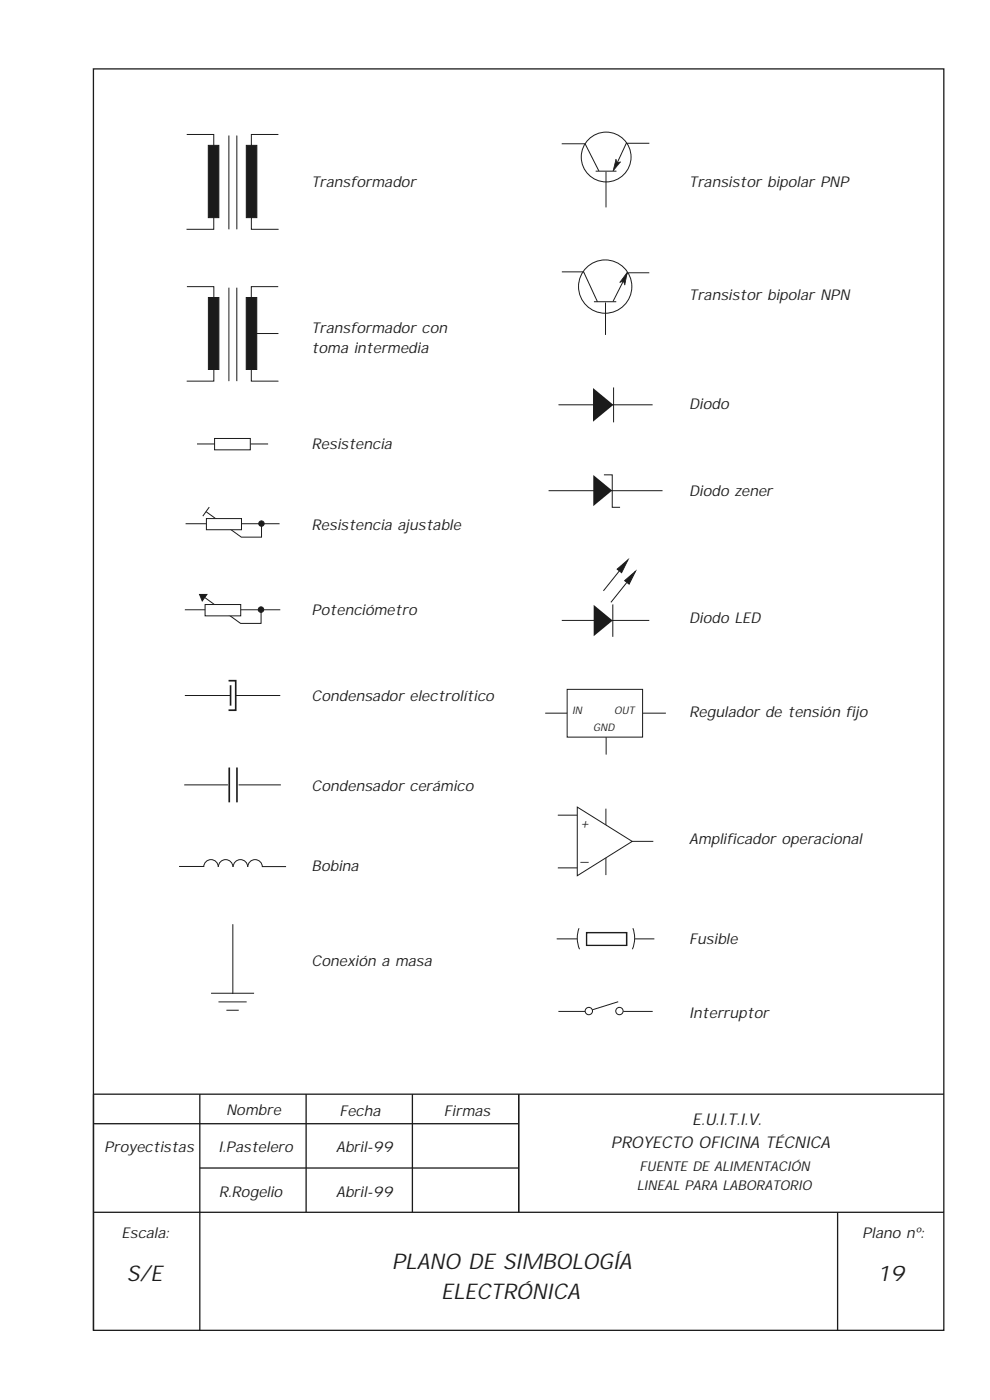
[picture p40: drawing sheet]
<svg xmlns="http://www.w3.org/2000/svg" width="210mm" height="296mm" viewBox="0 0 210 296" stroke-linecap="round" stroke-linejoin="round" font-family="sans-serif">
<defs><g id="words">
<g font-size="4.6" fill="#1f1a17">
<text x="82.9" y="268.5">PLANO DE SIMBOLOGÍA</text>
<text x="26.9" y="271.2">S/E</text>
<text x="93.4" y="274.9">ELECTRÓNICA</text>
<text x="185.8" y="271.2">19</text>
</g>
<g font-size="3.4" fill="#1f1a17">
<text x="146.5" y="238.1">E.U.I.T.I.V.</text>
<text x="129.3" y="242.9">PROYECTO OFICINA TÉCNICA</text>
</g>
<g font-size="3.1" fill="#1f1a17">
<text x="66" y="39.6">Transformador</text>
<text x="145.9" y="39.6">Transistor bipolar PNP</text>
<text x="145.9" y="63.5">Transistor bipolar NPN</text>
<text x="66" y="70.4">Transformador con</text>
<text x="66" y="74.8">toma intermedia</text>
<text x="145.9" y="86.6">Diodo</text>
<text x="66" y="95.1">Resistencia</text>
<text x="145.9" y="105">Diodo zener</text>
<text x="66" y="112.2">Resistencia ajustable</text>
<text x="66" y="130.2">Potenciómetro</text>
<text x="145.9" y="131.8">Diodo LED</text>
<text x="66" y="148.4">Condensador electrolítico</text>
<text x="145.9" y="151.7">Regulador de tensión fijo</text>
<text x="66" y="167.4">Condensador cerámico</text>
<text x="145.9" y="178.6">Amplificador operacional</text>
<text x="66" y="184.3">Bobina</text>
<text x="145.9" y="199.7">Fusible</text>
<text x="66" y="204.6">Conexión a masa</text>
<text x="145.9" y="215.4">Interruptor</text>
<text x="47.8" y="236.1">Nombre</text>
<text x="71.9" y="236.2">Fecha</text>
<text x="94" y="236.2">Firmas</text>
<text x="22.1" y="243.8">Proyectistas</text>
<text x="46.2" y="243.9">I.Pastelero</text>
<text x="71.2" y="243.8">Abril-99</text>
<text x="46.3" y="253.3">R.Rogelio</text>
<text x="71.2" y="253.4">Abril-99</text>
<text x="25.7" y="262">Escala:</text>
<text x="182.5" y="262">Plano nº:</text>
</g>
<g font-size="3" fill="#1f1a17">
<text x="122.8" y="175.4">+</text>
<text x="122.9" y="182.2">_</text>
</g>
<g font-size="2.9" fill="#1f1a17">
<text x="134.8" y="251.8">LINEAL PARA LABORATORIO</text>
<text x="135.4" y="247.8">FUENTE DE ALIMENTACIÓN</text>
</g>
<g font-size="2.2" fill="#1f1a17">
<text x="121.1" y="151.2">IN</text>
<text x="125.6" y="154.7">GND</text>
<text x="130" y="151.2">OUT</text>
</g>
</g></defs>
<path d="M19.8 14.6h180v267h-180zM19.8 231.6h180zM19.8 237.9h90zM19.8 231.6v50M42.3 231.6v50M64.8 231.6v25M87.3 231.6v25M109.8 231.6v25M19.8 256.6h180zM42.3 247.2h67.5zM177.3 256.6v25" fill="none" stroke="#1f1a17" stroke-width=".28"/>
<path d="M48.4 144.1h1.5v6.2h-1.5M48.8 145v4.4" fill="none" stroke="#1f1a17" stroke-width=".35"/>
<path d="M39.3 110.9h19.9M43.6 108.3l7.5 5.4h4.3v-3.4M44.3 107.3l-1.4 1.9M39.1 147.2h9.6M49.8 147.2h9.5" fill="none" stroke="#1f1a17" stroke-width=".21"/>
<circle cx="55.3" cy="110.8" r=".57" fill="#1f1a17" stroke="#1f1a17" stroke-width=".21"/>
<path d="M43.7 109.8h7.4v2.3h-7.4z" fill-rule="evenodd" fill="#fff" stroke="#1f1a17" stroke-width=".21"/>
<path d="M128.2 64v6.9" fill="none" stroke="#1f1a17" stroke-width=".21"/>
<g fill="#1f1a17">
<path d="M132.8 57.7l-.5 2.6-.3-.8-.8 .2z" fill-rule="evenodd"/>
<path d="M132.7 57.6l.1 .1-.6 2.7z" fill-rule="evenodd"/>
<path d="M131.9 59.5h.1l.3 .8h-.1z" fill-rule="evenodd"/>
<path d="M131.2 59.7l.1 .1-.1-.1 .7-.2 .1 .1-.8 .2-.1-.1 .1 .1z" fill-rule="evenodd"/>
<path d="M132.7 57.6l.1 .1-1.5 2.1-.2-.1 1.6-2.1 .1 .1z" fill-rule="evenodd"/>
</g>
<g fill="none" stroke="#1f1a17" stroke-width=".21">
<path d="M118.9 57.5h4.6l3 6.4M132.9 57.7l-3.2 6.1M133 57.7h4.4M125.7 63.9h4.7M39.1 129.1h20.2M43.3 126.5l7.6 5.5h4.4v-3.5"/>
<circle cx="128.1" cy="60.7" r="5.6"/>
</g>
<g fill="#1f1a17" stroke="#1f1a17" stroke-width=".21">
<path d="M42.2 125.8h1.6l-1 1.4z" fill-rule="evenodd"/>
<circle cx="55.2" cy="129" r=".58"/>
</g>
<path d="M43.4 128h7.6v2.4h-7.6z" fill-rule="evenodd" fill="#fff" stroke="#1f1a17" stroke-width=".21"/>
<path d="M118.2 85.7h19.9" fill="none" stroke="#1f1a17" stroke-width=".21"/>
<path d="M125.5 82.1l4.3 3.6-4.3 3.6z" fill="#1f1a17"/>
<path d="M129.9 82v7.4" fill="none" stroke="#1f1a17" stroke-width=".21"/>
<path d="M125.6 100.5l4 3.3-4 3.3z" fill="#1f1a17"/>
<path d="M116.1 103.9h24.1M127.8 100.5h1.8v6.9h1.6M118.1 172.5h4.1M128.2 171.2v14M133.7 178.1h4.6M118.1 183.7h4.1" fill="none" stroke="#1f1a17" stroke-width=".21"/>
<path d="M122.2 170.8l11.6 7.3-11.6 7.3z" fill-rule="evenodd" fill="#fff" stroke="#1f1a17" stroke-width=".21"/>
<path d="M129.7 127.9v6.9" fill="none" stroke="#1f1a17" stroke-width=".21"/>
<path d="M125.7 128l4 3.4-4 3.3z" fill="#1f1a17"/>
<path d="M118.9 131.3h18.5M131.1 120.8l-3.4 4.3M132.7 123.3l-3.4 4.2M39 166.1h9.2M50.5 166.1h9" fill="none" stroke="#1f1a17" stroke-width=".21"/>
<g fill="#1f1a17" stroke="#1f1a17" stroke-width=".21">
<path d="M130.6 120.5l2.3-2-1.3 2.7z" fill-rule="evenodd"/>
<path d="M132.2 122.9l2.3-2-1.3 2.7z" fill-rule="evenodd"/>
</g>
<path d="M48.5 162.5v7.3M50.2 162.5v7.3" fill="none" stroke="#1f1a17" stroke-width=".35"/>
<g fill="#1f1a17">
<path d="M130.4 33.7l.2 .7 .7-.1-1.5 1.9z" fill-rule="evenodd"/>
<path d="M130.3 33.7h.2l-.2 .1 .2-.1-.7 2.5-.1-.1 .6-2.4h.1z" fill-rule="evenodd"/>
<path d="M130.3 33.8l.1-.1 .2 .8z" fill-rule="evenodd"/>
<path d="M130.6 34.4l.8-.1-.8 .2z" fill-rule="evenodd"/>
<path d="M131.3 34.2l.1 .1-1.7 1.9z" fill-rule="evenodd"/>
</g>
<g fill="none" stroke="#1f1a17" stroke-width=".21">
<path d="M118.9 30.4h4.9l3 5.8M126.1 36.2h4.4M128.3 36.4v7.5M137.4 30.3h-4.8l-2 4.2M134.4 198.7h4.1"/>
<circle cx="128.3" cy="33.2" r="5.3"/>
</g>
<g fill="#fff" stroke="#1f1a17" stroke-width=".28">
<path d="M124.2 197.4h8.4v2.7h-8.4z" fill-rule="evenodd"/>
<path d="M124.2 197.4h8.4v2.7h-8.4z" fill-rule="evenodd"/>
</g>
<g fill="none" stroke="#1f1a17" stroke-width=".21">
<path d="M41.7 94h15.1M49.3 195.6v14.8M117.8 198.7h4.4M122.6 196.5a6.1 6.1 0 0 0 .1 4.4M134 196.5a6.1 6.1 0 0 1-.1 4.4M44.7 210.2h9.1M46.2 212.1h6M47.9 213.8h2.6M118.2 214.1h5.6M130.9 212l-5.5 1.8M131.9 214.1h6.3"/>
<circle cx="124.6" cy="214" r=".78"/>
<circle cx="131.1" cy="214" r=".78"/>
</g>
<path d="M45.4 92.8h7.6v2.4h-7.6z" fill-rule="evenodd" fill="#fff" stroke="#1f1a17" stroke-width=".21"/>
<path d="M39.5 28.5h5.7v20h-5.7M48.4 28.7v19.8M50.1 28.7v19.8M58.9 28.5h-5.7v20h5.8M39.6 60.7h5.7v20h-5.8M48.4 60.9v19.8M50.1 60.9v19.8M53.9 70.6h5M58.9 60.7h-5.7v20h5.7M115.4 151h25.5" fill="none" stroke="#1f1a17" stroke-width=".21"/>
<g fill="#1f1a17" stroke="#1f1a17" stroke-width=".21">
<path d="M52.1 63h2.2v15.2h-2.2z" fill-rule="evenodd"/>
<path d="M44.1 63h2.2v15.2h-2.2z" fill-rule="evenodd"/>
<path d="M52.1 30.8h2.3v15.3h-2.3z" fill-rule="evenodd"/>
<path d="M44.1 30.8h2.2v15.3h-2.2z" fill-rule="evenodd"/>
</g>
<path d="M120 145.9h16v10.1h-16z" fill-rule="evenodd" fill="#fff" stroke="#1f1a17" stroke-width=".21"/>
<path d="M128.3 156v3.7M37.9 183.4h5.3M43.1 183.5a1.54 1.54 0 0 1 1.6-1.5 1.54 1.54 0 0 1 1.5 1.5 1.55 1.55 0 0 1 1.5-1.5 1.55 1.55 0 0 1 1.6 1.5M49.4 183.5a1.54 1.54 0 0 1 1.5-1.5 1.54 1.54 0 0 1 1.5 1.5 1.55 1.55 0 0 1 1.6-1.5 1.55 1.55 0 0 1 1.5 1.5M55.4 183.4h5.2" fill="none" stroke="#1f1a17" stroke-width=".21"/>
<use href="#words"/>
</svg>
